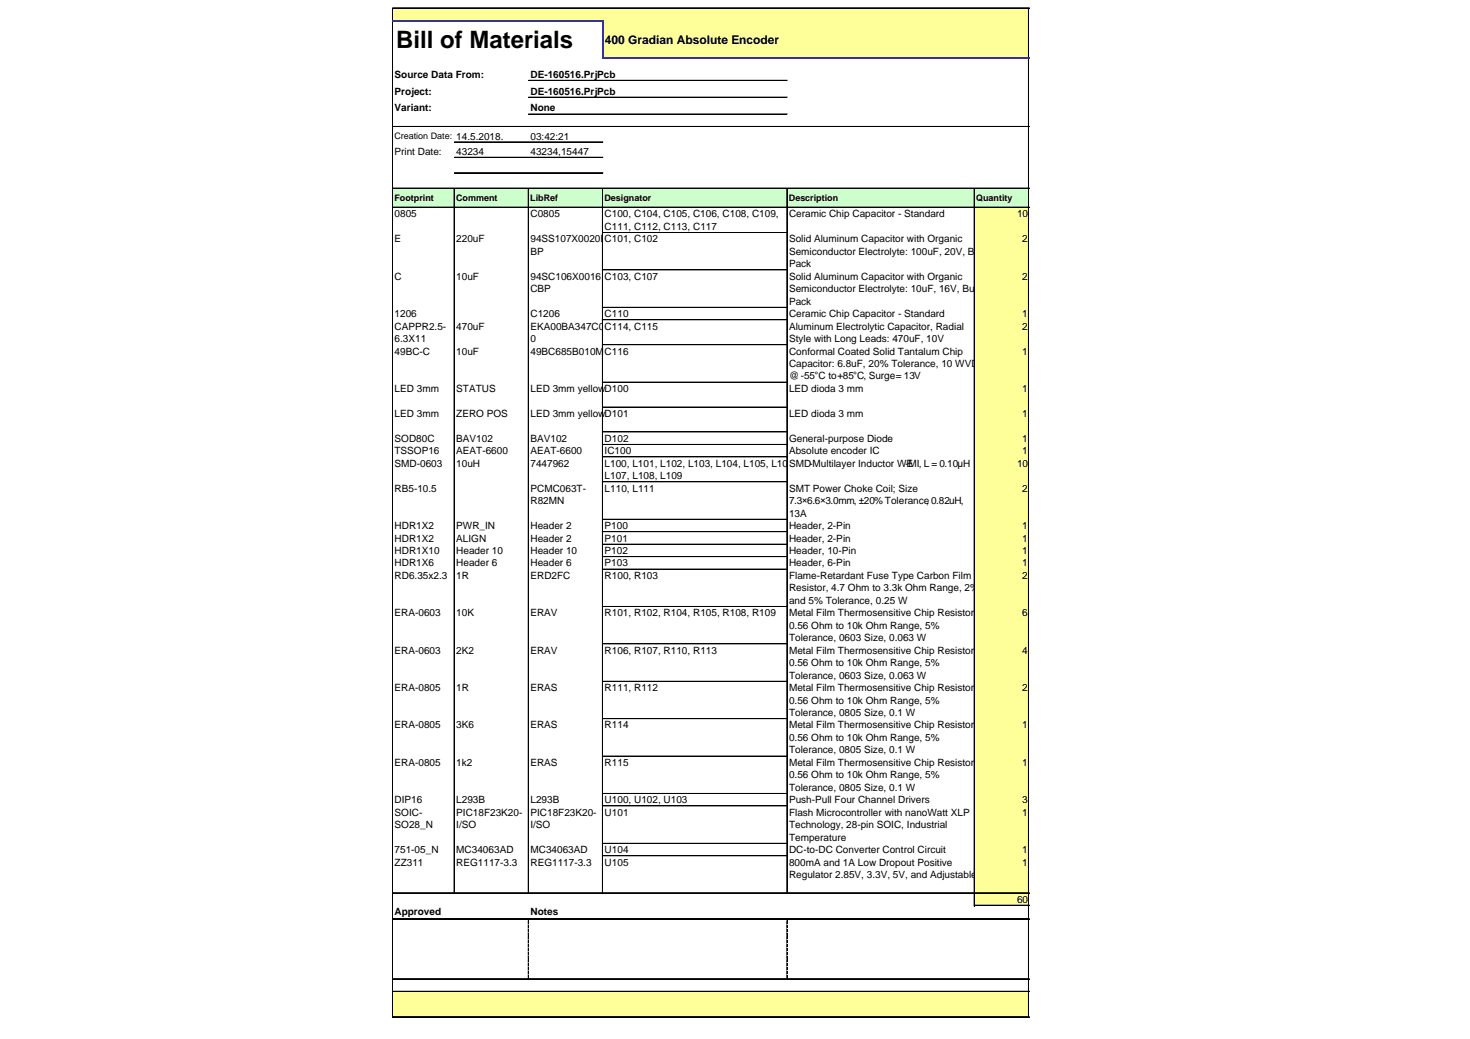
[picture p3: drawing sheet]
<svg xmlns="http://www.w3.org/2000/svg" width="297mm" height="210mm" viewBox="0 0 297 210" stroke-linecap="round" stroke-linejoin="round" font-family="sans-serif">
<defs><g id="words">
<text font-size="4.8" x="80.1" y="9.8">Bill of Materials</text>
<text font-size="2.4" x="122.2" y="8.9">400 Gradian Absolute Encoder</text>
<g font-size="2">
<text x="79.7" y="15.7">Source Data From:</text>
<text x="107.2" y="15.7">DE-160516.PrjPcb</text>
<text x="79.7" y="19.1">Project:</text>
<text x="79.7" y="22.5">Variant:</text>
<text x="107.2" y="19.1">DE-160516.PrjPcb</text>
<text x="107.2" y="22.5">None</text>
<text x="107.2" y="28.2">03:42:21</text>
<text x="79.7" y="31.3">Print Date:</text>
<text x="92.2" y="31.3">43234</text>
<text x="107.2" y="31.3">43234,15447</text>
<text x="79.7" y="43.9">0805</text>
<text x="107.2" y="43.9">C0805</text>
<text x="122.2" y="43.9">C100, C104, C105, C106, C108, C109,</text>
<text x="122.2" y="46.4">C111, C112, C113, C117</text>
<text x="159.4" y="43.9">Ceramic Chip Capacitor - Standard</text>
<text x="205.5" y="43.9">10</text>
<text x="79.7" y="49">E</text>
<text x="92.2" y="49">220uF</text>
<text x="107.2" y="49">94SS107X0020EC101, C102</text>
<text x="107.2" y="51.5">BP</text>
<text x="159.4" y="49">Solid Aluminum Capacitor with Organic</text>
<text x="159.4" y="51.5">Semiconductor Electrolyte: 100uF, 20V, Bulk</text>
<text x="159.4" y="54">Pack</text>
<text x="206.5" y="49">2</text>
<text x="79.7" y="56.5">C</text>
<text x="92.2" y="56.5">10uF</text>
<text x="107.2" y="56.5">94SC106X0016</text>
<text x="107.2" y="59">CBP</text>
<text x="122.2" y="56.5">C103, C107</text>
<text x="159.4" y="56.5">Solid Aluminum Capacitor with Organic</text>
<text x="159.4" y="59">Semiconductor Electrolyte: 10uF, 16V, Bulk</text>
<text x="206.5" y="56.5">2</text>
<text x="79.7" y="64.1">1206</text>
<text x="107.2" y="64.1">C1206</text>
<text x="122.2" y="64.1">C110</text>
<text x="159.4" y="61.6">Pack</text>
<text x="159.4" y="64.1">Ceramic Chip Capacitor - Standard</text>
<text x="206.5" y="64.1">1</text>
<text x="79.7" y="66.6">CAPPR2.5-</text>
<text x="79.7" y="69.1">6.3X11</text>
<text x="79.7" y="71.6">49BC-C</text>
<text x="92.2" y="66.6">470uF</text>
<text x="92.2" y="71.6">10uF</text>
<text x="107.2" y="66.6">EKA00BA347C0</text>
<text x="107.2" y="69.1">0</text>
<text x="107.2" y="71.6">49BC685B010M</text>
<text x="122.2" y="66.6">C114, C115</text>
<text x="122.2" y="71.6">C116</text>
<text x="159.4" y="66.6">Aluminum Electrolytic Capacitor, Radial</text>
<text x="159.4" y="69.1">Style with Long Leads: 470uF, 10V</text>
<text x="159.4" y="71.6">Conformal Coated Solid Tantalum Chip</text>
<text x="206.5" y="66.6">2</text>
<text x="206.5" y="71.6">1</text>
<text x="159.4" y="74.1">Capacitor: 6.8uF, 20% Tolerance, 10 WVDC</text>
<text x="159.4" y="76.7">@ -55°C to+85°C, Surge= 13V</text>
<text x="79.7" y="79.2">LED 3mm</text>
<text x="92.2" y="79.2">STATUS</text>
<text x="107.2" y="79.2">LED 3mm yellow</text>
<text x="122.2" y="79.2">D100</text>
<text x="159.4" y="79.2">LED dioda 3 mm</text>
<text x="206.5" y="79.2">1</text>
<text x="79.7" y="84.2">LED 3mm</text>
<text x="79.7" y="89.3">SOD80C</text>
<text x="92.2" y="84.2">ZERO POS</text>
<text x="92.2" y="89.3">BAV102</text>
<text x="107.2" y="84.2">LED 3mm yellow</text>
<text x="107.2" y="89.3">BAV102</text>
<text x="122.2" y="84.2">D101</text>
<text x="122.2" y="89.3">D102</text>
<text x="159.4" y="84.2">LED dioda 3 mm</text>
<text x="159.4" y="89.3">General-purpose Diode</text>
<text x="206.5" y="84.2">1</text>
<text x="206.5" y="89.3">1</text>
<text x="79.7" y="91.8">TSSOP16</text>
<text x="79.7" y="94.3">SMD-0603</text>
<text x="92.2" y="91.8">AEAT-6600</text>
<text x="92.2" y="94.3">10uH</text>
<text x="107.2" y="91.8">AEAT-6600</text>
<text x="107.2" y="94.3">7447962</text>
<text x="122.2" y="91.8">IC100</text>
<text x="122.2" y="94.3">L100, L101, L102, L103, L104, L105, L106,</text>
<text x="159.4" y="91.8">Absolute encoder IC</text>
<text x="159.4" y="94.3">SMD-Multilayer Inductor WE</text>
<text x="183" y="94.3">-MI, L = 0.10µH</text>
<text x="205.5" y="94.3">10</text>
<text x="206.5" y="91.8">1</text>
<text x="79.7" y="99.3">RB5-10.5</text>
<text x="107.2" y="99.3">PCMC063T-</text>
<text x="107.2" y="101.8">R82MN</text>
<text x="122.2" y="96.8">L107, L108, L109</text>
<text x="122.2" y="99.3">L110, L111</text>
<text x="159.4" y="99.3">SMT Power Choke Coil; Size</text>
<text x="159.4" y="101.8">7.3×6.6×3.0mm, ±20% Tolerance, 0.82uH,</text>
<text x="206.5" y="99.3">2</text>
<text x="79.7" y="106.9">HDR1X2</text>
<text x="92.2" y="106.9">PWR_IN</text>
<text x="107.2" y="106.9">Header 2</text>
<text x="122.2" y="106.9">P100</text>
<text x="159.4" y="104.4">13A</text>
<text x="159.4" y="106.9">Header, 2-Pin</text>
<text x="206.5" y="106.9">1</text>
<text x="79.7" y="109.4">HDR1X2</text>
<text x="79.7" y="111.9">HDR1X10</text>
<text x="92.2" y="109.4">ALIGN</text>
<text x="92.2" y="111.9">Header 10</text>
<text x="107.2" y="109.4">Header 2</text>
<text x="107.2" y="111.9">Header 10</text>
<text x="122.2" y="109.4">P101</text>
<text x="122.2" y="111.9">P102</text>
<text x="159.4" y="109.4">Header, 2-Pin</text>
<text x="159.4" y="111.9">Header, 10-Pin</text>
<text x="206.5" y="109.4">1</text>
<text x="206.5" y="111.9">1</text>
<text x="79.7" y="114.4">HDR1X6</text>
<text x="79.7" y="117">RD6.35x2.3</text>
<text x="92.2" y="114.4">Header 6</text>
<text x="92.2" y="117">1R</text>
<text x="107.2" y="114.4">Header 6</text>
<text x="107.2" y="117">ERD2FC</text>
<text x="122.2" y="114.4">P103</text>
<text x="122.2" y="117">R100, R103</text>
<text x="159.4" y="114.4">Header, 6-Pin</text>
<text x="159.4" y="117">Flame-Retardant Fuse Type Carbon Film</text>
<text x="159.4" y="119.5">Resistor, 4.7 Ohm to 3.3k Ohm Range, 2%</text>
<text x="206.5" y="114.4">1</text>
<text x="206.5" y="117">2</text>
<text x="79.7" y="124.5">ERA-0603</text>
<text x="92.2" y="124.5">10K</text>
<text x="107.2" y="124.5">ERAV</text>
<text x="122.2" y="124.5">R101, R102, R104, R105, R108, R109</text>
<text x="159.4" y="122">and 5% Tolerance, 0.25 W</text>
<text x="159.4" y="124.5">Metal Film Thermosensitive Chip Resistor,</text>
<text x="206.5" y="124.5">6</text>
<text x="159.4" y="127">0.56 Ohm to 10k Ohm Range, 5%</text>
<text x="159.4" y="129.5">Tolerance, 0603 Size, 0.063 W</text>
<text x="79.7" y="132.1">ERA-0603</text>
<text x="92.2" y="132.1">2K2</text>
<text x="107.2" y="132.1">ERAV</text>
<text x="122.2" y="132.1">R106, R107, R110, R113</text>
<text x="159.4" y="132.1">Metal Film Thermosensitive Chip Resistor,</text>
<text x="159.4" y="134.6">0.56 Ohm to 10k Ohm Range, 5%</text>
<text x="159.4" y="137.1">Tolerance, 0603 Size, 0.063 W</text>
<text x="206.5" y="132.1">4</text>
<text x="79.7" y="139.6">ERA-0805</text>
<text x="92.2" y="139.6">1R</text>
<text x="107.2" y="139.6">ERAS</text>
<text x="122.2" y="139.6">R111, R112</text>
<text x="159.4" y="139.6">Metal Film Thermosensitive Chip Resistor,</text>
<text x="159.4" y="142.1">0.56 Ohm to 10k Ohm Range, 5%</text>
<text x="206.5" y="139.6">2</text>
<text x="79.7" y="147.2">ERA-0805</text>
<text x="92.2" y="147.2">3K6</text>
<text x="107.2" y="147.2">ERAS</text>
<text x="122.2" y="147.2">R114</text>
<text x="159.4" y="144.7">Tolerance, 0805 Size, 0.1 W</text>
<text x="159.4" y="147.2">Metal Film Thermosensitive Chip Resistor,</text>
<text x="159.4" y="149.7">0.56 Ohm to 10k Ohm Range, 5%</text>
<text x="206.5" y="147.2">1</text>
<text x="79.7" y="154.7">ERA-0805</text>
<text x="92.2" y="154.7">1k2</text>
<text x="107.2" y="154.7">ERAS</text>
<text x="122.2" y="154.7">R115</text>
<text x="159.4" y="152.2">Tolerance, 0805 Size, 0.1 W</text>
<text x="159.4" y="154.7">Metal Film Thermosensitive Chip Resistor,</text>
<text x="206.5" y="154.7">1</text>
<text x="159.4" y="157.2">0.56 Ohm to 10k Ohm Range, 5%</text>
<text x="159.4" y="159.8">Tolerance, 0805 Size, 0.1 W</text>
<text x="79.7" y="162.3">DIP16</text>
<text x="79.7" y="164.8">SOIC-</text>
<text x="79.7" y="167.3">SO28_N</text>
<text x="92.2" y="162.3">L293B</text>
<text x="92.2" y="164.8">PIC18F23K20-</text>
<text x="92.2" y="167.3">I/SO</text>
<text x="107.2" y="162.3">L293B</text>
<text x="107.2" y="164.8">PIC18F23K20-</text>
<text x="107.2" y="167.3">I/SO</text>
<text x="122.2" y="162.3">U100, U102, U103</text>
<text x="122.2" y="164.8">U101</text>
<text x="159.4" y="162.3">Push-Pull Four Channel Drivers</text>
<text x="159.4" y="164.8">Flash Microcontroller with nanoWatt XLP</text>
<text x="159.4" y="167.3">Technology, 28-pin SOIC, Industrial</text>
<text x="206.5" y="162.3">3</text>
<text x="206.5" y="164.8">1</text>
<text x="79.7" y="172.4">751-05_N</text>
<text x="92.2" y="172.4">MC34063AD</text>
<text x="107.2" y="172.4">MC34063AD</text>
<text x="122.2" y="172.4">U104</text>
<text x="159.4" y="169.8">Temperature</text>
<text x="159.4" y="172.4">DC-to-DC Converter Control Circuit</text>
<text x="206.5" y="172.4">1</text>
<text x="79.7" y="174.9">ZZ311</text>
<text x="92.2" y="174.9">REG1117-3.3</text>
<text x="107.2" y="174.9">REG1117-3.3</text>
<text x="122.2" y="174.9">U105</text>
<text x="159.4" y="174.9">800mA and 1A Low Dropout Positive</text>
<text x="159.4" y="177.4">Regulator 2.85V, 3.3V, 5V, and Adjustable</text>
<text x="206.5" y="174.9">1</text>
<text x="79.7" y="184.9">Approved</text>
<text x="107.2" y="184.9">Notes</text>
<text x="205.5" y="182.4">60</text>
</g>
<g font-size="1.8">
<text x="79.7" y="28.2">Creation Date: 14.5.2018.</text>
<text x="79.7" y="40.6">Footprint</text>
<text x="92.2" y="40.6">Comment</text>
<text x="107.2" y="40.6">LibRef</text>
<text x="122.1" y="40.6">Designator</text>
<text x="159.4" y="40.6">Description</text>
<text x="197.3" y="40.6">Quantity</text>
</g>
</g></defs>
<g fill="#ff9">
<path d="M79.4 1.7h128.5v2.6h-128.5z"/>
<path d="M121.8 4.3h86.1v7.4h-86.1z"/>
</g>
<path d="M79.4 38.1h128.5v3.8h-128.5z" fill="#cfc"/>
<g fill="#ff9">
<path d="M196.9 41.9h11v5.1h-11z"/>
<path d="M196.9 47h11v7.5h-11z"/>
<path d="M196.9 54.5h11v7.6h-11z"/>
<path d="M196.9 62.1h11v2.5h-11z"/>
<path d="M196.9 64.6h11v5.1h-11z"/>
<path d="M196.9 69.6h11v7.6h-11z"/>
<path d="M196.9 77.2h11v5h-11z"/>
<path d="M196.9 82.2h11v5.1h-11z"/>
<path d="M196.9 87.3h11v2.5h-11z"/>
<path d="M196.9 89.8h11v2.5h-11z"/>
<path d="M196.9 92.3h11v5.1h-11z"/>
<path d="M196.9 97.3h11v7.6h-11z"/>
<path d="M196.9 104.9h11v2.5h-11z"/>
<path d="M196.9 107.4h11v2.5h-11z"/>
<path d="M196.9 109.9h11v2.6h-11z"/>
<path d="M196.9 112.4h11v2.6h-11z"/>
<path d="M196.9 115h11v7.5h-11z"/>
<path d="M196.9 122.5h11v7.6h-11z"/>
<path d="M196.9 130.1h11v7.5h-11z"/>
<path d="M196.9 137.6h11v7.6h-11z"/>
<path d="M196.9 145.2h11v7.6h-11z"/>
<path d="M196.9 152.7h11v7.6h-11z"/>
<path d="M196.9 160.3h11v2.5h-11z"/>
<path d="M196.9 162.8h11v7.6h-11z"/>
<path d="M196.9 170.4h11v2.5h-11z"/>
<path d="M196.9 172.9h11v7.6h-11z"/>
<path d="M196.9 180.4h11v2.6h-11z"/>
<path d="M79.4 200.4h128.5v5.1h-128.5z"/>
</g>
<g fill="none" stroke="#000" stroke-width=".2">
<path d="M79.3 1.6v2.5M79.3 4.5v201.1M79.4 1.6v2.5M79.4 4.5v201.1M79.5 1.6h128.5M79.5 1.7h128.5M106.8 16.2h52.3M106.8 16.3h52.3M106.8 19.6h52.3M106.8 19.7h52.3M207.8 1.8v9.7M207.8 11.9v193.7"/>
<path d="M207.9 1.8v9.7M207.9 11.9v193.7M79.5 25.5h128.5M79.5 25.6h128.5M79.5 38h128.5M79.5 38.1h128.5M91.7 38.2v142.3M91.8 38.2v142.3M91.8 28.7h30M91.8 28.8h30M91.8 31.8h30M91.8 31.9h30"/>
<path d="M91.8 34.9h30M91.8 35h30M106.7 38.2v142.3M106.8 23h52.3M106.8 23.1h52.3M106.8 38.2v142.3M121.7 38.2v142.3M121.8 38.2v142.3M159 38.2v142.3M159.1 38.2v142.3M196.8 38.2v144.9M196.9 38.2v144.9"/>
<path d="M79.5 41.8h128.5M79.5 41.9h128.5M121.9 47h37.1M121.9 54.5h37.1M121.9 62.1h37.1M121.9 64.6h37.1M121.9 69.6h37.1M121.9 77.2h37.1M121.9 82.2h37.1M121.9 87.3h37.1M121.9 89.8h37.1M121.9 92.3h37.1"/>
<path d="M121.9 97.3h37.1M121.9 104.9h37.1M121.9 107.4h37.1M121.9 109.9h37.1M121.9 112.4h37.1M121.9 115h37.1M121.9 122.5h37.1M121.9 130.1h37.1M121.9 137.6h37.1M121.9 145.2h37.1M121.9 152.7h37.1M121.9 160.3h37.1"/>
<path d="M121.9 162.8h37.1M121.9 170.4h37.1M121.9 172.9h37.1M79.5 180.3h128.5M79.5 180.4h128.5M79.5 185.6h128.5M79.5 185.7h128.5M79.5 197.7h128.5M79.5 197.8h128.5M106.7 185.9h.1M106.7 186.1v.6M106.7 186.9v.5"/>
<path d="M106.7 187.6v.6M106.7 188.4v.6M106.7 189.2v.6M106.7 190v.5M106.7 190.7v.6M106.7 191.5v.6M106.7 192.3v.6M106.7 193.1v.5M106.7 193.8v.6M106.7 194.6v.6M106.7 195.4v.6M106.7 196.2v.5"/>
<path d="M106.7 196.9v.6M106.7 197.7v.1M159 185.9h.1M159 186.1v.6M159 186.9v.5M159 187.6v.6M159 188.4v.6M159 189.2v.6M159 190v.5M159 190.7v.6M159 191.5v.6M159 192.3v.6"/>
<path d="M159 193.1v.5M159 193.8v.6M159 194.6v.6M159 195.4v.6M159 196.2v.5M159 196.9v.6M159 197.7v.1M197 182.9h11M197 183h11M79.5 200.3h128.5M79.5 200.4h128.5M79.5 205.4h128.5"/>
<path d="M79.5 205.5h128.5"/>
</g>
<path d="M121.8 4.5v7.4" fill="none" stroke="#339" stroke-width=".36"/>
<g fill="#000">
<path d="M106.7 185.9h.2zM106.7 186.1h.2v.6h-.2zM106.7 186.9h.2v.5h-.2zM106.7 187.6h.2v.6h-.2zM106.7 188.4h.2v.6h-.2zM106.7 189.2h.2v.6h-.2zM106.7 190h.2v.5h-.2zM106.7 190.7h.2v.6h-.2zM106.7 191.5h.2v.6h-.2zM106.7 192.3h.2v.6h-.2zM106.7 193.1h.2v.5h-.2zM106.7 193.8h.2v.6h-.2z"/>
<path d="M106.7 194.6h.2v.6h-.2zM106.7 195.4h.2v.6h-.2zM106.7 196.2h.2v.5h-.2zM106.7 196.9h.2v.6h-.2zM106.7 197.7l.2 .1zM159 185.9h.2zM159 186.1h.2v.6h-.2zM159 186.9h.2v.5h-.2zM159 187.6h.2v.6h-.2zM159 188.4h.2v.6h-.2zM159 189.2h.2v.6h-.2zM159 190h.2v.5h-.2z"/>
<path d="M159 190.7h.2v.6h-.2zM159 191.5h.2v.6h-.2zM159 192.3h.2v.6h-.2zM159 193.1h.2v.5h-.2zM159 193.8h.2v.6h-.2zM159 194.6h.2v.6h-.2zM159 195.4h.2v.6h-.2zM159 196.2h.2v.5h-.2zM159 196.9h.2v.6h-.2zM159 197.7l.2 .1z"/>
</g>
<path d="M79.3 4.3h42.7M122 11.7h86" fill="none" stroke="#339" stroke-width=".39"/>
<use href="#words"/>
</svg>
